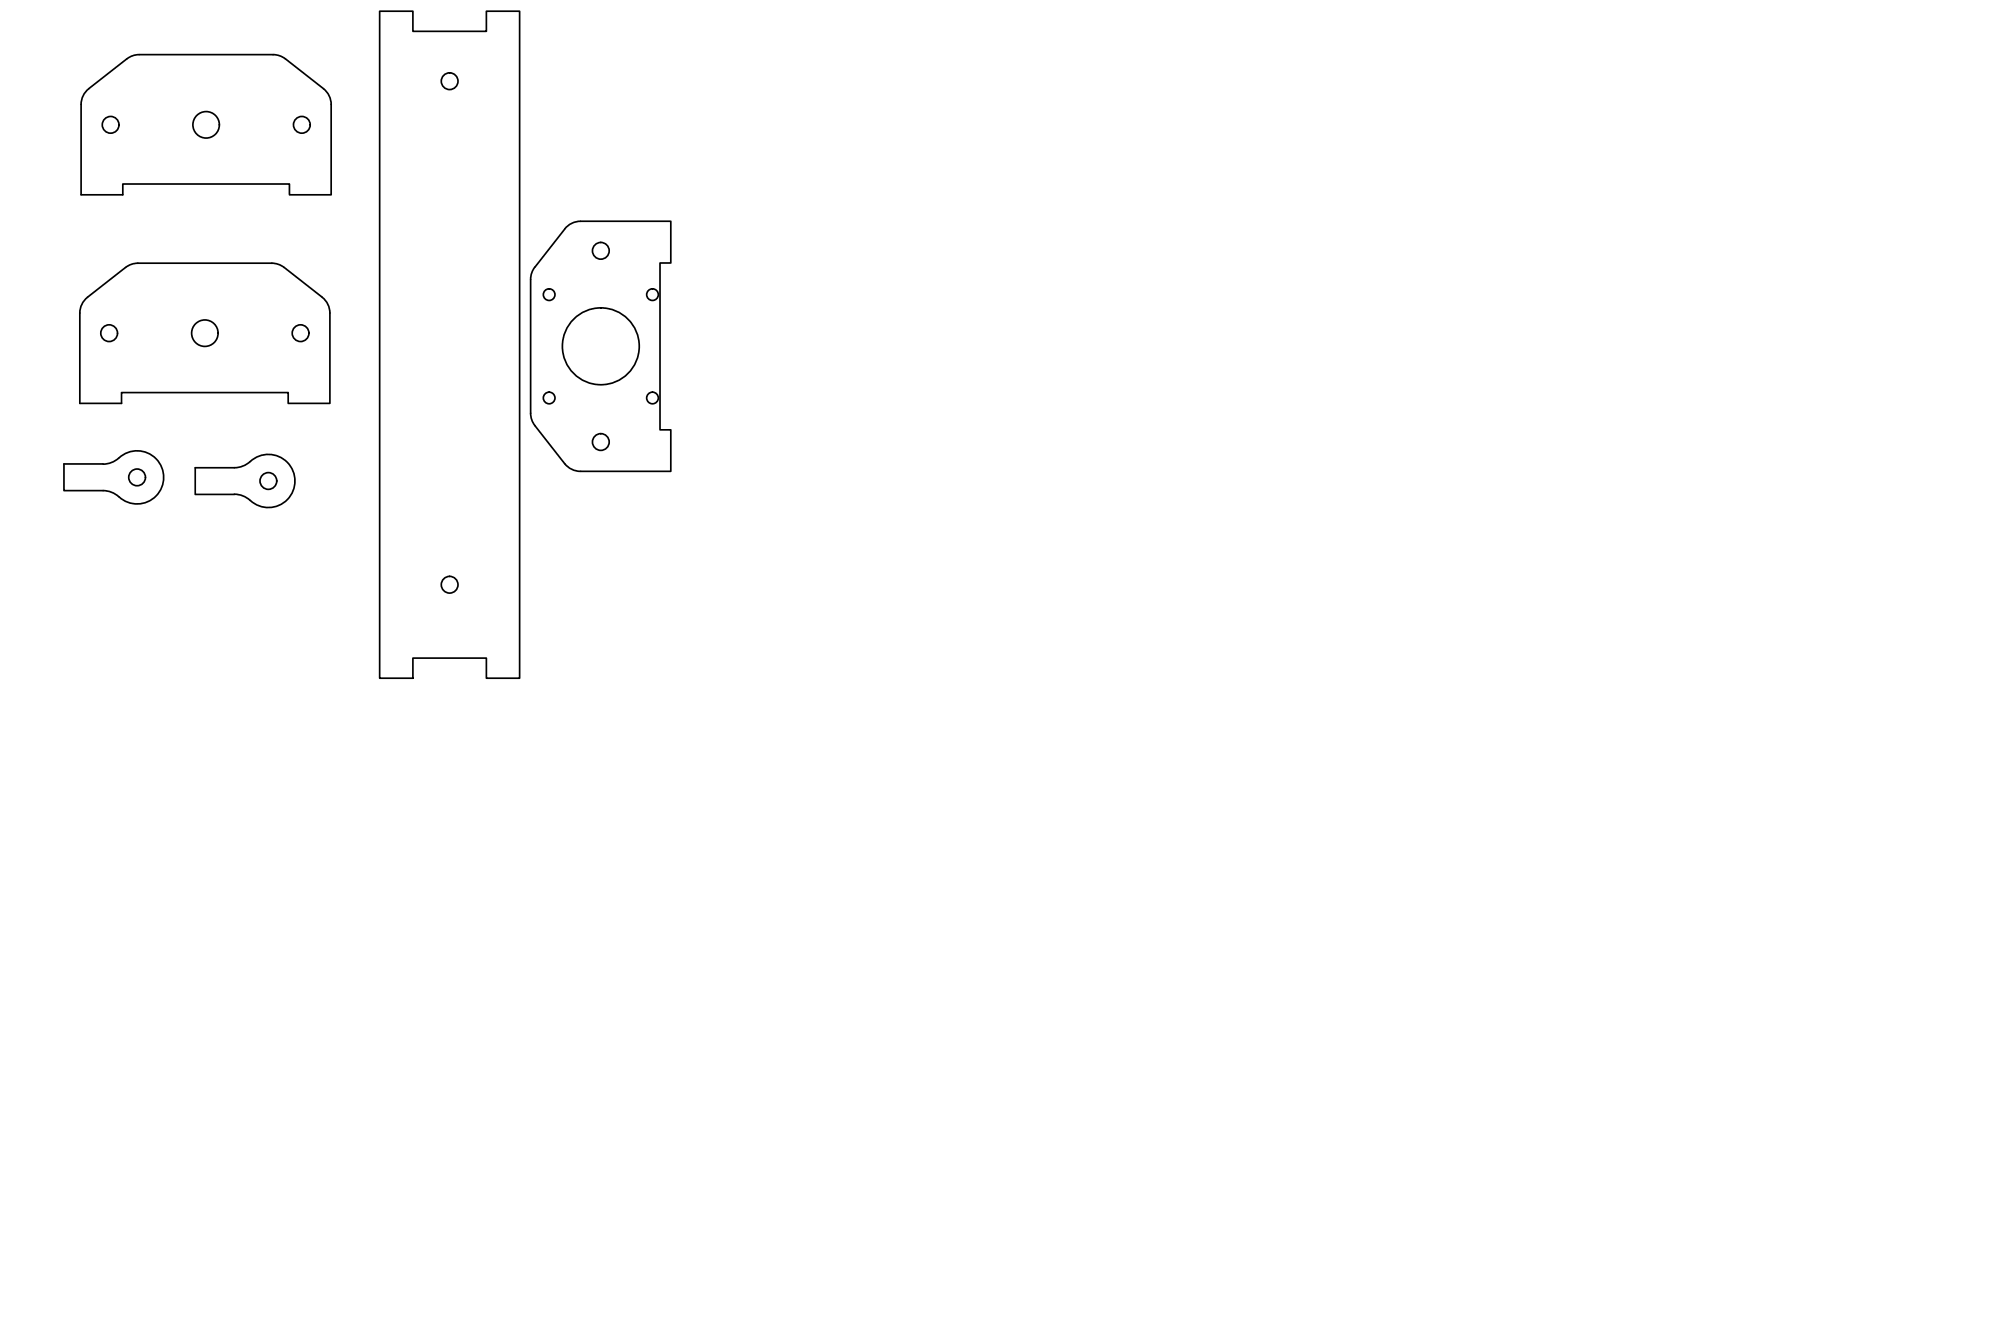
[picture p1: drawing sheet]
<svg xmlns="http://www.w3.org/2000/svg" width="600mm" height="400mm" viewBox="0 0 600 400" stroke-linecap="round" stroke-linejoin="round" font-family="sans-serif">
<!-- layer: Visible (ANSI) -->
<g fill="none" stroke="#000" stroke-width=".51">
<path d="M38 17.7l-11.4 8.9a6 6 0 0 0-2.3 4.7v27.1h12.5v-3.2h50v3.2h12.5v-27.1a6 6 0 0 0-2.3-4.7l-11.4-8.9M81.9 16.4l2.2 .4 1.5 .9M81.9 16.4h-40.1l-1.7 .2-2 1.1M113.9 3.4h9.9v6h22.1v-6h9.9v200h-9.9v-6h-22.1v6h-9.9zM41.3 78.9h40.2M41.4 78.9l-1.7 .3-2 1M81.5 78.9l2.2 .5 1.5 .8M37.7 80.2l-11.5 9a6 6 0 0 0-2.3 4.7v27.1h12.5v-3.3h50v3.3h12.5v-27.1a6 6 0 0 0-2.3-4.7l-11.4-9M160.4 80.1l9-11.4a6 6 0 0 1 4.7-2.3h27.1v12.5h-3.3v50h3.3v12.5h-27.1a6 6 0 0 1-4.7-2.4l-9-11.4M160.4 80.1l-1 2-.3 1.7v40.1l.3 1.7 1 2M30.9 139.1h-11.7v8h11.7a8 8 0 0 1 5.6 2.6 8 8 0 0 0 11-1.8 8 8 0 0 0-1.4-11 8 8 0 0 0-11 .9l-2 1-2.2 .4M70.3 140.3a8 8 0 0 0 5.6-2.6 8 8 0 0 1 10.9 1.8 8 8 0 0 1-1.3 11 8 8 0 0 1-11-.9l-2-1-2.2-.4"/>
<path d="M70.3 140.3h-11.8v8h11.8"/>
<circle cx="33.2" cy="37.4" r="2.51"/>
<circle cx="61.8" cy="37.4" r="4"/>
<circle cx="90.5" cy="37.4" r="2.51"/>
<circle cx="134.8" cy="24.4" r="2.51"/>
<circle cx="180.2" cy="75.2" r="2.51"/>
<circle cx="32.7" cy="99.9" r="2.51"/>
<circle cx="61.4" cy="99.9" r="4"/>
<circle cx="90.1" cy="99.9" r="2.51"/>
<circle cx="164.7" cy="88.4" r="1.75"/>
<circle cx="195.7" cy="88.4" r="1.75"/>
<circle cx="164.7" cy="119.3" r="1.75"/>
<circle cx="180.2" cy="103.9" r="11.5"/>
<circle cx="195.7" cy="119.3" r="1.75"/>
<circle cx="180.2" cy="132.6" r="2.51"/>
<circle cx="41.1" cy="143.2" r="2.51"/>
<circle cx="80.5" cy="144.2" r="2.51"/>
<circle cx="134.8" cy="175.4" r="2.51"/>
</g>
</svg>
